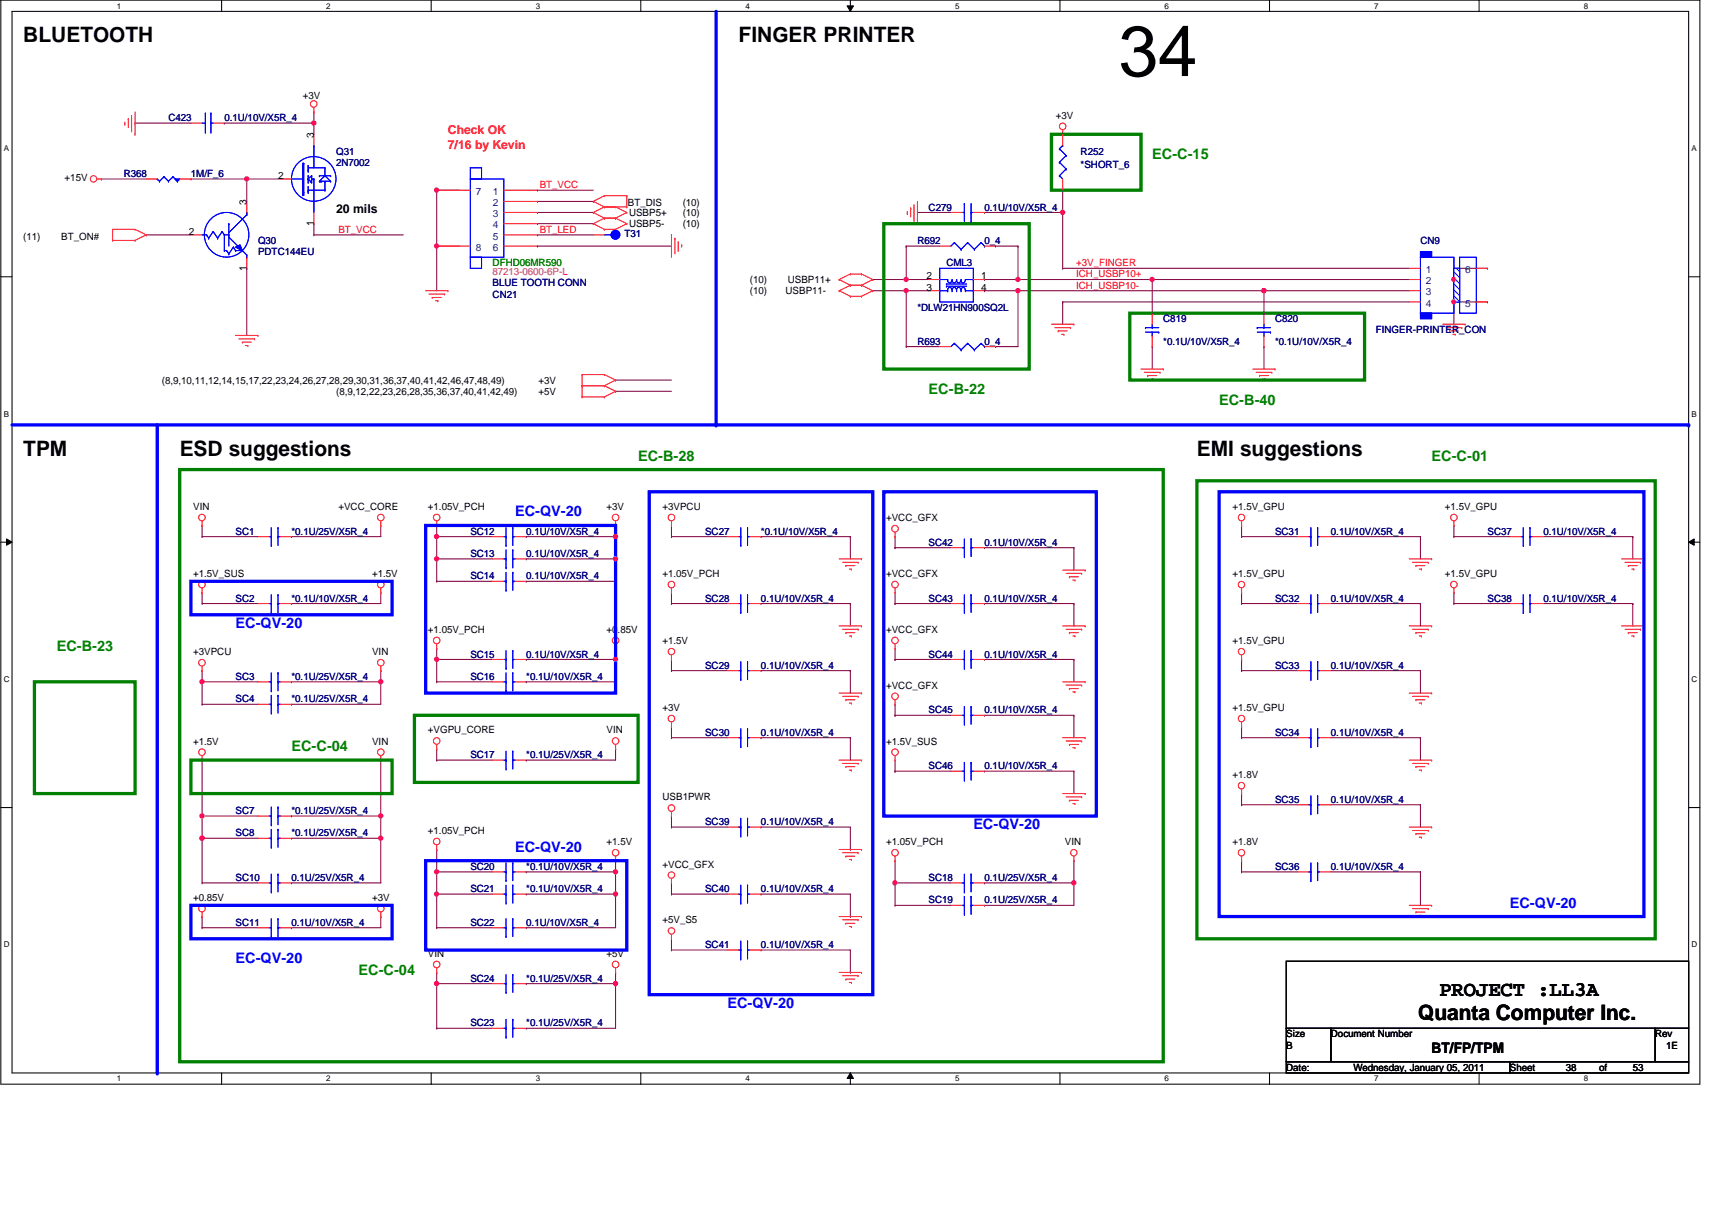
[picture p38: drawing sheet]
<svg xmlns="http://www.w3.org/2000/svg" width="420mm" height="297mm" viewBox="0 0 420 297" stroke-linecap="round" stroke-linejoin="round" font-family="sans-serif">
<defs><g id="words">
<text font-size="17.5" x="274.5" y="18.7">34</text>
<g font-size="5.2">
<text x="5.7" y="10.4">BLUETOOTH</text>
<text x="181.3" y="10.4">FINGER PRINTER</text>
<text x="5.7" y="111.8">TPM</text>
<text x="44.1" y="111.8">ESD suggestions</text>
<text x="293.7" y="111.8">EMI suggestions</text>
<text x="353.3" y="244.4">PROJECT :LL3A</text>
<text x="348.1" y="250.4">Quanta Computer Inc.</text>
</g>
<g font-size="3.6" fill="#008000">
<text x="282.8" y="39">EC-C-15</text>
<text x="227.9" y="96.6">EC-B-22</text>
<text x="299.2" y="99.4">EC-B-40</text>
<text x="156.6" y="113.1">EC-B-28</text>
<text x="351.4" y="113.1">EC-C-01</text>
<text x="13.9" y="159.7">EC-B-23</text>
<text x="71.5" y="184.4">EC-C-04</text>
<text x="88" y="239.3">EC-C-04</text>
</g>
<g font-size="3.6" fill="#00f">
<text x="126.4" y="126.8">EC-QV-20</text>
<text x="57.8" y="154.2">EC-QV-20</text>
<text x="238.9" y="203.6">EC-QV-20</text>
<text x="126.4" y="209.1">EC-QV-20</text>
<text x="370.5" y="222.8">EC-QV-20</text>
<text x="57.8" y="236.5">EC-QV-20</text>
<text x="178.5" y="247.5">EC-QV-20</text>
</g>
<text font-size="3.6" x="351.4" y="258.5">BT/FP/TPM</text>
<g font-size="3" fill="#f00">
<text x="109.9" y="33">Check OK</text>
<text x="109.9" y="36.5">7/16 by Kevin</text>
</g>
<text font-size="3" x="82.5" y="52.2">20 mils</text>
<g font-size="2.5" fill="#000080">
<text x="41.3" y="29.7">C423</text>
<text x="55.1" y="29.7">0.1U/10V/X5R_4</text>
<text x="82.5" y="38">Q31</text>
<text x="82.5" y="40.7">2N7002</text>
<text x="265.2" y="38">R252</text>
<text x="265.2" y="41.2">*SHORT_6</text>
<text x="30.4" y="43.4">R368</text>
<text x="46.9" y="43.4">1M/F_6</text>
<text x="227.9" y="51.7">C279</text>
<text x="241.6" y="51.7">0.1U/10V/X5R_4</text>
<text x="63.3" y="59.9">Q30</text>
<text x="153.3" y="58.3">T31</text>
<text x="225.2" y="59.9">R692</text>
<text x="241.6" y="59.9">0_4</text>
<text x="348.6" y="59.9">CN9</text>
<text x="63.3" y="62.7">PDTC144EU</text>
<text x="232.3" y="65.4">CML3</text>
<text x="120.9" y="70.3">BLUE TOOTH CONN</text>
<text x="120.9" y="73.1">CN21</text>
<text x="225.2" y="76.4">*DLW21HN900SQ2L</text>
<text x="285.5" y="79.1">C819</text>
<text x="312.9" y="79.1">C820</text>
<text x="337.6" y="81.8">FINGER-PRINTER_CON</text>
<text x="225.2" y="84.6">R693</text>
<text x="241.6" y="84.6">0_4</text>
<text x="285.5" y="84.6">*0.1U/10V/X5R_4</text>
<text x="312.9" y="84.6">*0.1U/10V/X5R_4</text>
<text x="57.8" y="131.2">SC1</text>
<text x="71.5" y="131.2">*0.1U/25V/X5R_4</text>
<text x="115.4" y="131.2">SC12</text>
<text x="129.1" y="131.2">0.1U/10V/X5R_4</text>
<text x="173" y="131.2">SC27</text>
<text x="186.8" y="131.2">*0.1U/10V/X5R_4</text>
<text x="312.9" y="131.2">SC31</text>
<text x="326.6" y="131.2">0.1U/10V/X5R_4</text>
<text x="365.1" y="131.2">SC37</text>
<text x="378.8" y="131.2">0.1U/10V/X5R_4</text>
<text x="115.4" y="136.7">SC13</text>
<text x="129.1" y="136.7">0.1U/10V/X5R_4</text>
<text x="227.9" y="134">SC42</text>
<text x="241.6" y="134">0.1U/10V/X5R_4</text>
<text x="115.4" y="142.2">SC14</text>
<text x="129.1" y="142.2">0.1U/10V/X5R_4</text>
<text x="57.8" y="147.7">SC2</text>
<text x="71.5" y="147.7">*0.1U/10V/X5R_4</text>
<text x="173" y="147.7">SC28</text>
<text x="186.8" y="147.7">0.1U/10V/X5R_4</text>
<text x="227.9" y="147.7">SC43</text>
<text x="241.6" y="147.7">0.1U/10V/X5R_4</text>
<text x="312.9" y="147.7">SC32</text>
<text x="326.6" y="147.7">0.1U/10V/X5R_4</text>
<text x="365.1" y="147.7">SC38</text>
<text x="378.8" y="147.7">0.1U/10V/X5R_4</text>
<text x="115.4" y="161.4">SC15</text>
<text x="129.1" y="161.4">0.1U/10V/X5R_4</text>
<text x="227.9" y="161.4">SC44</text>
<text x="241.6" y="161.4">0.1U/10V/X5R_4</text>
<text x="57.8" y="166.9">SC3</text>
<text x="71.5" y="166.9">*0.1U/25V/X5R_4</text>
<text x="115.4" y="166.9">SC16</text>
<text x="129.1" y="166.9">*0.1U/10V/X5R_4</text>
<text x="173" y="164.1">SC29</text>
<text x="186.8" y="164.1">0.1U/10V/X5R_4</text>
<text x="312.9" y="164.1">SC33</text>
<text x="326.6" y="164.1">0.1U/10V/X5R_4</text>
<text x="57.8" y="172.4">SC4</text>
<text x="71.5" y="172.4">*0.1U/25V/X5R_4</text>
<text x="227.9" y="175.1">SC45</text>
<text x="241.6" y="175.1">0.1U/10V/X5R_4</text>
<text x="173" y="180.6">SC30</text>
<text x="186.8" y="180.6">0.1U/10V/X5R_4</text>
<text x="312.9" y="180.6">SC34</text>
<text x="326.6" y="180.6">0.1U/10V/X5R_4</text>
<text x="115.4" y="186.1">SC17</text>
<text x="129.1" y="186.1">*0.1U/25V/X5R_4</text>
<text x="227.9" y="188.8">SC46</text>
<text x="241.6" y="188.8">0.1U/10V/X5R_4</text>
<text x="312.9" y="197.1">SC35</text>
<text x="326.6" y="197.1">0.1U/10V/X5R_4</text>
<text x="57.8" y="199.8">SC7</text>
<text x="71.5" y="199.8">*0.1U/25V/X5R_4</text>
<text x="173" y="202.6">SC39</text>
<text x="186.8" y="202.6">0.1U/10V/X5R_4</text>
<text x="57.8" y="205.3">SC8</text>
<text x="71.5" y="205.3">*0.1U/25V/X5R_4</text>
<text x="115.4" y="213.5">SC20</text>
<text x="129.1" y="213.5">*0.1U/10V/X5R_4</text>
<text x="312.9" y="213.5">SC36</text>
<text x="326.6" y="213.5">0.1U/10V/X5R_4</text>
<text x="57.8" y="216.3">SC10</text>
<text x="71.5" y="216.3">0.1U/25V/X5R_4</text>
<text x="115.4" y="219">SC21</text>
<text x="129.1" y="219">*0.1U/10V/X5R_4</text>
<text x="173" y="219">SC40</text>
<text x="186.8" y="219">0.1U/10V/X5R_4</text>
<text x="227.9" y="221.7">SC19</text>
<text x="227.9" y="216.3">SC18</text>
<text x="241.6" y="221.7">0.1U/25V/X5R_4</text>
<text x="241.6" y="216.3">0.1U/25V/X5R_4</text>
<text x="57.8" y="227.2">SC11</text>
<text x="71.5" y="227.2">0.1U/10V/X5R_4</text>
<text x="115.4" y="227.2">SC22</text>
<text x="129.1" y="227.2">0.1U/10V/X5R_4</text>
<text x="173" y="232.7">SC41</text>
<text x="186.8" y="232.7">0.1U/10V/X5R_4</text>
<text x="115.4" y="241">SC24</text>
<text x="129.1" y="241">*0.1U/25V/X5R_4</text>
<text x="115.4" y="251.9">SC23</text>
<text x="129.1" y="251.9">*0.1U/25V/X5R_4</text>
</g>
<g font-size="2.5">
<text x="74.3" y="24.3">+3V</text>
<text x="259.2" y="29.2">+3V</text>
<text x="77" y="33.8" transform="rotate(-90 77 33.8)">3</text>
<text x="15.9" y="44.5">+15V</text>
<text x="68.3" y="43.9">2</text>
<text x="60.5" y="50.2" transform="rotate(-90 60.5 50.2)">3</text>
<text x="154.1" y="50.6">BT_DIS</text>
<text x="154.4" y="53">USBP5+</text>
<text x="167.5" y="50.6">(10)</text>
<text x="167.5" y="53">(10)</text>
<text x="5.7" y="58.8">(11)</text>
<text x="15" y="58.8">BT_ON#</text>
<text x="46.3" y="57.6">2</text>
<text x="77" y="55.5" transform="rotate(-90 77 55.5)">1</text>
<text x="154.4" y="55.8">USBP5-</text>
<text x="167.5" y="55.8">(10)</text>
<text x="60.5" y="66.5" transform="rotate(-90 60.5 66.5)">1</text>
<text x="184" y="69.5">(10)</text>
<text x="193.3" y="69.5">USBP11+</text>
<text x="227.4" y="71.3">3</text>
<text x="227.4" y="68.6">2</text>
<text x="240.8" y="68.6">1</text>
<text x="240.8" y="71.3">4</text>
<text x="184" y="72.3">(10)</text>
<text x="192.8" y="72.3">USBP11-</text>
<text x="39.7" y="94.2">(8,9,10,11,12,14,15,17,22,23,24,26,27,28,29,30,31,36,37,40,41,42,46,47,48,49)</text>
<text x="132.2" y="94.2">+3V</text>
<text x="82.5" y="96.9">(8,9,12,22,23,26,28,35,36,37,40,41,42,49)</text>
<text x="132.2" y="96.9">+5V</text>
<text x="47.4" y="125.2">VIN</text>
<text x="83" y="125.2">+VCC_CORE</text>
<text x="105" y="125.2">+1.05V_PCH</text>
<text x="148.9" y="125.2">+3V</text>
<text x="162.6" y="125.2">+3VPCU</text>
<text x="302.5" y="125.2">+1.5V_GPU</text>
<text x="354.6" y="125.2">+1.5V_GPU</text>
<text x="217.5" y="127.9">+VCC_GFX</text>
<text x="47.4" y="141.6">+1.5V_SUS</text>
<text x="91.3" y="141.6">+1.5V</text>
<text x="162.6" y="141.6">+1.05V_PCH</text>
<text x="217.5" y="141.6">+VCC_GFX</text>
<text x="302.5" y="141.6">+1.5V_GPU</text>
<text x="354.6" y="141.6">+1.5V_GPU</text>
<text x="105" y="155.4">+1.05V_PCH</text>
<text x="148.9" y="155.4">+0.85V</text>
<text x="217.5" y="155.4">+VCC_GFX</text>
<text x="47.4" y="160.9">+3VPCU</text>
<text x="91.3" y="160.9">VIN</text>
<text x="162.6" y="158.1">+1.5V</text>
<text x="302.5" y="158.1">+1.5V_GPU</text>
<text x="217.5" y="169.1">+VCC_GFX</text>
<text x="162.6" y="174.6">+3V</text>
<text x="302.5" y="174.6">+1.5V_GPU</text>
<text x="47.4" y="182.8">+1.5V</text>
<text x="91.3" y="182.8">VIN</text>
<text x="105" y="180">+VGPU_CORE</text>
<text x="148.9" y="180">VIN</text>
<text x="217.5" y="182.8">+1.5V_SUS</text>
<text x="302.5" y="191">+1.8V</text>
<text x="162.6" y="196.5">USB1PWR</text>
<text x="105" y="204.7">+1.05V_PCH</text>
<text x="148.9" y="207.5">+1.5V</text>
<text x="217.5" y="207.5">+1.05V_PCH</text>
<text x="261.4" y="207.5">VIN</text>
<text x="302.5" y="207.5">+1.8V</text>
<text x="162.6" y="213">+VCC_GFX</text>
<text x="47.4" y="221.2">+0.85V</text>
<text x="91.3" y="221.2">+3V</text>
<text x="162.6" y="226.7">+5V_S5</text>
<text x="105" y="234.9">VIN</text>
<text x="148.9" y="234.9">+5V</text>
<text x="315.7" y="254.7">Size</text>
<text x="315.7" y="257.4">B</text>
<text x="326.6" y="254.7">Document Number</text>
<text x="406.2" y="254.7">Rev</text>
<text x="408.9" y="257.4">1E</text>
<text x="315.7" y="262.9">Date:</text>
<text x="332.1" y="262.9">Wednesday, January 05, 2011</text>
<text x="370.5" y="262.9">Sheet</text>
<text x="384.2" y="262.9">38</text>
<text x="392.5" y="262.9">of</text>
<text x="400.7" y="262.9">53</text>
</g>
<g font-size="2.5" fill="#004080">
<text x="116.8" y="47.8">7</text>
<text x="120.9" y="47.8">1</text>
<text x="120.9" y="50.6">2</text>
<text x="120.9" y="53.3">3</text>
<text x="120.9" y="56">4</text>
<text x="120.9" y="58.8">5</text>
<text x="116.8" y="61.6">8</text>
<text x="120.9" y="61.6">6</text>
<text x="350" y="67">1</text>
<text x="350" y="69.8">2</text>
<text x="359.6" y="67">6</text>
<text x="350" y="72.5">3</text>
<text x="350" y="75.3">4</text>
<text x="359.6" y="75.3">5</text>
</g>
<g font-size="2.5" fill="#f00">
<text x="132.4" y="46.1">BT_VCC</text>
<text x="83" y="57.1">BT_VCC</text>
<text x="132.4" y="57.1">BT_LED</text>
<text x="264.1" y="65.3">+3V_FINGER</text>
<text x="264.1" y="68.1">ICH_USBP10+</text>
<text x="264.1" y="70.8">ICH_USBP10-</text>
</g>
<text font-size="2.5" fill="#008000" x="120.9" y="65.4">DFHD06MR590</text>
<text font-size="2.5" fill="#f0f" x="120.9" y="67.6">87213-0600-6P-L</text>
<g font-size="2">
<text x="28.6" y="2.1">1</text>
<text x="80.1" y="2.1">2</text>
<text x="131.5" y="2.1">3</text>
<text x="183" y="2.1">4</text>
<text x="234.4" y="2.1">5</text>
<text x="285.8" y="2.1">6</text>
<text x="337.3" y="2.1">7</text>
<text x="388.7" y="2.1">8</text>
<text x=".9" y="37.1">A</text>
<text x="415.2" y="37.1">A</text>
<text x=".9" y="102.3">B</text>
<text x="415.2" y="102.3">B</text>
<text x=".9" y="167.4">C</text>
<text x="415.2" y="167.4">C</text>
<text x=".9" y="232.6">D</text>
<text x="415.2" y="232.6">D</text>
<text x="28.6" y="265.5">1</text>
<text x="80.1" y="265.5">2</text>
<text x="131.5" y="265.5">3</text>
<text x="183" y="265.5">4</text>
<text x="234.4" y="265.5">5</text>
<text x="285.8" y="265.5">6</text>
<text x="337.3" y="265.5">7</text>
<text x="388.7" y="265.5">8</text>
</g>
</g></defs>
<path d="M.2 0h417v266.1h-417zM3 2.8h411.4v260.6h-411.4z" fill="none" stroke="#000" stroke-width=".25"/>
<g fill="#fff">
<path d="M28.6 .3h1.1v2.2h-1.1z"/>
<path d="M28.6 263.7h1.1v2.2h-1.1z"/>
</g>
<path d="M54.4 0v2.8M54.4 263.4v2.7" fill="none" stroke="#000" stroke-width=".25"/>
<g fill="#fff">
<path d="M80.1 .3h1.1v2.2h-1.1z"/>
<path d="M80.1 263.7h1.1v2.2h-1.1z"/>
</g>
<path d="M105.8 0v2.8M105.8 263.4v2.7" fill="none" stroke="#000" stroke-width=".25"/>
<g fill="#fff">
<path d="M131.5 .3h1.1v2.2h-1.1z"/>
<path d="M131.5 263.7h1.1v2.2h-1.1z"/>
</g>
<path d="M157.3 0v2.8M157.3 263.4v2.7" fill="none" stroke="#000" stroke-width=".25"/>
<g fill="#fff">
<path d="M183 .3h1.1v2.2h-1.1z"/>
<path d="M183 263.7h1.1v2.2h-1.1z"/>
</g>
<path d="M207.9 1.4h1.6l-.8 1.4zM208.7 0v2.8M208.7 263.4l.8 1.4h-1.6zM208.7 263.4v2.7" fill="none" stroke="#000" stroke-width=".25"/>
<path d="M207.9 1.4h1.6l-.8 1.4zM208.7 263.4l.8 1.4h-1.6z" fill="#000"/>
<g fill="#fff">
<path d="M234.4 .3h1.1v2.2h-1.1z"/>
<path d="M234.4 263.7h1.1v2.2h-1.1z"/>
</g>
<path d="M260.1 0v2.8M260.1 263.4v2.7" fill="none" stroke="#000" stroke-width=".25"/>
<g fill="#fff">
<path d="M285.8 .3h1.1v2.2h-1.1z"/>
<path d="M285.8 263.7h1.1v2.2h-1.1z"/>
</g>
<path d="M311.6 0v2.8M311.6 263.4v2.7" fill="none" stroke="#000" stroke-width=".25"/>
<g fill="#fff">
<path d="M337.3 .3h1.1v2.2h-1.1z"/>
<path d="M337.3 263.7h1.1v2.2h-1.1z"/>
</g>
<path d="M363 0v2.8M363 263.4v2.7" fill="none" stroke="#000" stroke-width=".25"/>
<g fill="#fff">
<path d="M388.7 .3h1.1v2.2h-1.1z"/>
<path d="M388.7 263.7h1.1v2.2h-1.1z"/>
<path d="M.9 35.3h1.3v2.2h-1.3z"/>
<path d="M415.2 35.3h1.3v2.2h-1.3z"/>
<path d="M.9 100.5h1.3v2.2h-1.3z"/>
<path d="M415.2 100.5h1.3v2.2h-1.3z"/>
</g>
<path d="M.2 67.9h2.8M414.4 67.9h2.8" fill="none" stroke="#000" stroke-width=".25"/>
<g fill="#fff">
<path d="M.9 165.7h1.4v2.2h-1.4z"/>
<path d="M415.2 165.7h1.3v2.2h-1.3z"/>
</g>
<path d="M.2 133.1h2.8M1.6 132.3l1.4 .8-1.4 .8zM414.4 133.1l1.4-.8v1.6zM414.4 133.1h2.8" fill="none" stroke="#000" stroke-width=".25"/>
<path d="M1.6 132.3l1.4 .8-1.4 .8zM414.4 133.1l1.4-.8v1.6z" fill="#000"/>
<g fill="#fff">
<path d="M.9 230.8h1.4v2.2h-1.4z"/>
<path d="M415.2 230.8h1.3v2.2h-1.3z"/>
</g>
<path d="M.2 198.2h2.8M414.4 198.2h2.8" fill="none" stroke="#000" stroke-width=".25"/>
<g fill="none" stroke="#800040" stroke-width=".25">
<path d="M55.1 30.2h.1M55.1 30.2h21.9M77 30.2h.1M77 30.2v2.8M24.9 43.9h.1M24.9 43.9h11M35.9 57.7h.1M35.9 57.7h11M46.9 43.9h.1M46.9 43.9h13.7M60.6 43.9h.1M60.6 43.9v5.5"/>
<path d="M77 57.7h.1M77 57.7h22M60.6 65.9h.1M60.6 65.9v16.4M151.1 96.1h.1M151.1 93.3h.1M151.1 96.1h13.7M151.1 93.3h13.7"/>
</g>
<circle cx="77" cy="30.2" r=".54" fill="#f0f"/>
<circle cx="77" cy="30.2" r=".54" fill="none" stroke="#f0f" stroke-width=".25"/>
<path d="M33.1 30.2h.1M33.1 30.2h13.8M60.6 43.9h.1M60.6 43.9h8.2" fill="none" stroke="#800040" stroke-width=".25"/>
<circle cx="60.5" cy="43.9" r=".54" fill="#f0f"/>
<circle cx="60.5" cy="43.9" r=".54" fill="none" stroke="#f0f" stroke-width=".25"/>
<g fill="none" stroke="#800040" stroke-width=".25">
<path d="M77 27.5h.1M77 27.5v2.7M77 54.9h.1M77 54.9v2.8M260.8 52.2h.1M260.8 52.2v13.7M222.4 68.6h.1M222.4 71.4h.1M222.4 68.6h5.5M222.4 71.4h5.5M260.8 74.1h.1M260.8 74.1h85.1"/>
<path d="M282.8 68.6h.1M282.8 68.6h63.1"/>
</g>
<circle cx="260.8" cy="52.1" r=".54" fill="#f0f"/>
<circle cx="260.8" cy="52.1" r=".54" fill="none" stroke="#f0f" stroke-width=".25"/>
<path d="M225.2 52.2h.1M225.2 52.2h8.2M241.6 52.2h.1M241.6 52.2h19.2M260.8 74.1h.1M260.8 65.9h.1M260.8 74.1v5.5M260.8 65.9h85.1M310.2 71.4h.1M310.2 71.4h35.7" fill="none" stroke="#800040" stroke-width=".25"/>
<circle cx="310.2" cy="71.3" r=".54" fill="#f0f"/>
<circle cx="310.2" cy="71.3" r=".54" fill="none" stroke="#f0f" stroke-width=".25"/>
<path d="M107.2 46.7h.1M107.2 46.7h5.5M107.2 46.7v13.7M260.8 46.7h.1M260.8 46.7v5.5" fill="none" stroke="#800040" stroke-width=".25"/>
<circle cx="107.1" cy="46.7" r=".54" fill="#f0f"/>
<circle cx="107.1" cy="46.7" r=".54" fill="none" stroke="#f0f" stroke-width=".25"/>
<path d="M131.9 46.7h.1M131.9 49.4h.1M131.9 46.7h13.7M131.9 49.4h13.7M107.2 60.4h.1M107.2 60.4h5.5M107.2 60.4v11" fill="none" stroke="#800040" stroke-width=".25"/>
<circle cx="107.1" cy="60.4" r=".54" fill="#f0f"/>
<circle cx="107.1" cy="60.4" r=".54" fill="none" stroke="#f0f" stroke-width=".25"/>
<path d="M131.9 54.9h.1M131.9 57.7h.1M131.9 52.2h.1M131.9 54.9h13.7M131.9 57.7h13.7M131.9 52.2h13.7M131.9 60.4h.1M131.9 60.4h32.9M356.8 74.1h.1M356.8 65.9h8.3M356.8 74.1v5.5M365.1 65.9h.1" fill="none" stroke="#800040" stroke-width=".25"/>
<circle cx="356.8" cy="74.1" r=".54" fill="#f0f"/>
<circle cx="356.8" cy="74.1" r=".54" fill="none" stroke="#f0f" stroke-width=".25"/>
<path d="M222.4 60.4h.1M222.4 60.4h8.2M222.4 60.4v8.2M356.8 74.1h8.3M365.1 74.1h.1" fill="none" stroke="#800040" stroke-width=".25"/>
<circle cx="222.4" cy="68.6" r=".54" fill="#f0f"/>
<circle cx="222.4" cy="68.6" r=".54" fill="none" stroke="#f0f" stroke-width=".25"/>
<g fill="none" stroke="#800040" stroke-width=".25">
<path d="M222.4 71.4h.1M222.4 71.4v13.7M241.6 68.6h.1M241.6 71.4h.1M241.6 71.4h8.2M244.3 60.4h.1M244.3 60.4h5.5M249.8 60.4h.1M249.8 71.4h.1M249.8 60.4v8.2h-8.2M249.8 71.4v13.7h-5.5M222.4 85.1h.1"/>
<path d="M222.4 85.1h8.2M244.3 85.1h.1"/>
</g>
<circle cx="222.4" cy="71.3" r=".54" fill="#f0f"/>
<circle cx="222.4" cy="71.3" r=".54" fill="none" stroke="#f0f" stroke-width=".25"/>
<path d="M214.2 71.4h.1M214.2 68.6h.1M214.2 71.4h8.2M214.2 68.6h8.2M356.8 68.6h.1M356.8 68.6v5.5" fill="none" stroke="#800040" stroke-width=".25"/>
<circle cx="356.8" cy="68.6" r=".54" fill="#f0f"/>
<circle cx="356.8" cy="68.6" r=".54" fill="none" stroke="#f0f" stroke-width=".25"/>
<g fill="none" stroke="#800040" stroke-width=".25">
<path d="M49.6 129h.1M49.6 131.7h.1M49.6 129v2.7M49.6 131.7h13.7M71.5 131.7h.1M93.5 129h.1M93.5 129v2.7h-22M49.6 145.5h.1M49.6 148.2h.1M49.6 145.5v2.7M49.6 148.2h13.7M71.5 148.2h.1"/>
<path d="M93.5 145.5h.1M93.5 145.5v2.7h-22M49.6 164.6h.1M49.6 167.4h.1M49.6 164.6v2.8M49.6 167.4h13.7M71.5 167.4h.1M71.5 172.9h.1M71.5 167.4h22M93.5 164.6h.1M93.5 167.4h.1M93.5 164.6v8.3h-22"/>
</g>
<circle cx="93.4" cy="167.4" r=".54" fill="#f0f"/>
<circle cx="93.4" cy="167.4" r=".54" fill="none" stroke="#f0f" stroke-width=".25"/>
<path d="M49.6 172.9h.1M49.6 167.4h.1M49.6 172.9h13.7M49.6 167.4v5.5" fill="none" stroke="#800040" stroke-width=".25"/>
<circle cx="49.6" cy="167.4" r=".54" fill="#f0f"/>
<circle cx="49.6" cy="167.4" r=".54" fill="none" stroke="#f0f" stroke-width=".25"/>
<path d="M49.6 186.6h.1M49.6 186.6v19.2M93.5 186.6h.1M93.5 186.6v13.7M49.6 200.3h.1M49.6 200.3h13.7" fill="none" stroke="#800040" stroke-width=".25"/>
<circle cx="49.6" cy="205.8" r=".54" fill="#f0f"/>
<circle cx="49.6" cy="205.8" r=".54" fill="none" stroke="#f0f" stroke-width=".25"/>
<circle cx="49.6" cy="200.3" r=".54" fill="#f0f"/>
<circle cx="49.6" cy="200.3" r=".54" fill="none" stroke="#f0f" stroke-width=".25"/>
<path d="M49.6 216.7h.1M49.6 205.8h.1M49.6 216.7h13.7M49.6 205.8h13.7M71.5 216.7h.1M93.5 205.8h.1M93.5 205.8v10.9h-22" fill="none" stroke="#800040" stroke-width=".25"/>
<circle cx="93.4" cy="205.8" r=".54" fill="#f0f"/>
<circle cx="93.4" cy="205.8" r=".54" fill="none" stroke="#f0f" stroke-width=".25"/>
<path d="M71.5 205.8h.1M93.5 200.3h.1M93.5 200.3v5.5h-22" fill="none" stroke="#800040" stroke-width=".25"/>
<circle cx="93.4" cy="200.3" r=".54" fill="#f0f"/>
<circle cx="93.4" cy="200.3" r=".54" fill="none" stroke="#f0f" stroke-width=".25"/>
<path d="M49.6 205.8h.1M49.6 205.8v10.9M71.5 200.3h.1M71.5 200.3h22" fill="none" stroke="#800040" stroke-width=".25"/>
<circle cx="49.6" cy="205.8" r=".54" fill="#f0f"/>
<circle cx="49.6" cy="205.8" r=".54" fill="none" stroke="#f0f" stroke-width=".25"/>
<g fill="none" stroke="#800040" stroke-width=".25">
<path d="M107.2 129h.1M107.2 131.7h.1M107.2 129v2.7M107.2 131.7h13.7M129.1 131.7h.1M129.1 137.2h.1M129.1 131.7h22M151.1 129h.1M151.1 131.7h.1M151.1 129v8.2h-22M49.6 225h.1M49.6 227.8h.1"/>
<path d="M49.6 225v2.8M49.6 227.8h13.7M71.5 227.8h.1M93.5 225h.1M93.5 225v2.8h-22"/>
</g>
<circle cx="151" cy="137.2" r=".54" fill="#f0f"/>
<circle cx="151" cy="137.2" r=".54" fill="none" stroke="#f0f" stroke-width=".25"/>
<circle cx="151" cy="131.7" r=".54" fill="#f0f"/>
<circle cx="151" cy="131.7" r=".54" fill="none" stroke="#f0f" stroke-width=".25"/>
<path d="M107.2 137.2h.1M107.2 131.7h.1M107.2 137.2h13.7M107.2 131.7v5.5" fill="none" stroke="#800040" stroke-width=".25"/>
<circle cx="107.1" cy="137.2" r=".54" fill="#f0f"/>
<circle cx="107.1" cy="137.2" r=".54" fill="none" stroke="#f0f" stroke-width=".25"/>
<circle cx="107.1" cy="131.7" r=".54" fill="#f0f"/>
<circle cx="107.1" cy="131.7" r=".54" fill="none" stroke="#f0f" stroke-width=".25"/>
<g fill="none" stroke="#800040" stroke-width=".25">
<path d="M107.2 137.2h.1M107.2 137.2v5.5M151.1 137.2h.1M151.1 137.2v5.5h-22M107.2 142.7h.1M107.2 159.2h.1M107.2 142.7h13.7M107.2 159.2v2.7M129.1 142.7h.1M151.1 159.2h.1M151.1 159.2v8.2h-22M107.2 161.9h.1"/>
<path d="M107.2 161.9h13.7M129.1 161.9h.1M129.1 167.4h.1M129.1 161.9h22M151.1 161.9h.1"/>
</g>
<circle cx="151" cy="161.9" r=".54" fill="#f0f"/>
<circle cx="151" cy="161.9" r=".54" fill="none" stroke="#f0f" stroke-width=".25"/>
<path d="M107.2 167.4h.1M107.2 161.9h.1M107.2 167.4h13.7M107.2 161.9v5.5" fill="none" stroke="#800040" stroke-width=".25"/>
<circle cx="107.1" cy="161.9" r=".54" fill="#f0f"/>
<circle cx="107.1" cy="161.9" r=".54" fill="none" stroke="#f0f" stroke-width=".25"/>
<path d="M107.2 183.9h.1M107.2 186.6h.1M107.2 183.9v2.7M107.2 186.6h13.7M129.1 186.6h.1M151.1 183.9h.1M151.1 183.9v2.7h-22M107.2 214h.1M107.2 214h13.7M129.1 214h.1M129.1 214h22" fill="none" stroke="#800040" stroke-width=".25"/>
<circle cx="151" cy="214" r=".54" fill="#f0f"/>
<circle cx="151" cy="214" r=".54" fill="none" stroke="#f0f" stroke-width=".25"/>
<path d="M107.2 219.5h.1M107.2 219.5h13.7M129.1 219.5h.1M129.1 219.5h22M151.1 219.5h.1M151.1 219.5v8.3h-22M107.2 227.8h.1M107.2 227.8h13.7M129.1 227.8h.1" fill="none" stroke="#800040" stroke-width=".25"/>
<circle cx="151" cy="219.5" r=".54" fill="#f0f"/>
<circle cx="151" cy="219.5" r=".54" fill="none" stroke="#f0f" stroke-width=".25"/>
<path d="M107.2 219.5h.1M107.2 219.5v8.3M151.1 214h.1M151.1 211.3h.1M151.1 211.3v8.2" fill="none" stroke="#800040" stroke-width=".25"/>
<circle cx="107.1" cy="219.5" r=".54" fill="#f0f"/>
<circle cx="107.1" cy="219.5" r=".54" fill="none" stroke="#f0f" stroke-width=".25"/>
<path d="M107.2 214h.1M107.2 214v5.5" fill="none" stroke="#800040" stroke-width=".25"/>
<circle cx="107.1" cy="214" r=".54" fill="#f0f"/>
<circle cx="107.1" cy="214" r=".54" fill="none" stroke="#f0f" stroke-width=".25"/>
<path d="M107.2 208.5h.1M107.2 208.5v5.5M107.2 252.4h.1M107.2 252.4h13.7M129.1 252.4h.1M151.1 241.5h.1M151.1 241.5v10.9h-22" fill="none" stroke="#800040" stroke-width=".25"/>
<circle cx="151" cy="241.4" r=".54" fill="#f0f"/>
<circle cx="151" cy="241.4" r=".54" fill="none" stroke="#f0f" stroke-width=".25"/>
<path d="M107.2 241.5h.1M107.2 241.5v10.9" fill="none" stroke="#800040" stroke-width=".25"/>
<circle cx="107.1" cy="241.4" r=".54" fill="#f0f"/>
<circle cx="107.1" cy="241.4" r=".54" fill="none" stroke="#f0f" stroke-width=".25"/>
<g fill="none" stroke="#800040" stroke-width=".25">
<path d="M282.8 68.6h.1M282.8 68.6v8.3M282.8 85.1h.1M282.8 85.1v5.5M164.8 129h.1M164.8 131.7h.1M164.8 129v2.7M164.8 131.7h13.7M186.8 131.7h.1M186.8 131.7h21.9M208.7 131.7h.1M208.7 131.7v5.5"/>
<path d="M164.8 145.5h.1M164.8 148.2h.1M164.8 145.5v2.7M164.8 148.2h13.7M186.8 148.2h.1M186.8 148.2h21.9M208.7 148.2h.1M208.7 148.2v5.5M164.8 161.9h.1M164.8 164.6h.1M164.8 178.4h.1M164.8 161.9v2.7"/>
<path d="M164.8 178.4v2.7M164.8 164.6h13.7M186.8 164.6h.1M186.8 164.6h21.9M208.7 164.6h.1M208.7 164.6v5.5M164.8 181.1h.1M164.8 181.1h13.7M186.8 181.1h.1M186.8 181.1h21.9M208.7 181.1h.1M208.7 181.1v5.5"/>
<path d="M107.2 238.7h.1M107.2 238.7v2.8M151.1 238.7h.1M151.1 238.7v2.8h-22M107.2 241.5h.1M107.2 241.5h13.7M129.1 241.5h.1"/>
</g>
<circle cx="282.7" cy="68.6" r=".54" fill="#f0f"/>
<circle cx="282.7" cy="68.6" r=".54" fill="none" stroke="#f0f" stroke-width=".25"/>
<path d="M249.8 68.6h.1M249.8 68.6h33" fill="none" stroke="#800040" stroke-width=".25"/>
<circle cx="249.8" cy="68.6" r=".54" fill="#f0f"/>
<circle cx="249.8" cy="68.6" r=".54" fill="none" stroke="#f0f" stroke-width=".25"/>
<path d="M310.2 71.4h.1M310.2 71.4v5.5M310.2 85.1h.1M310.2 85.1v5.5" fill="none" stroke="#800040" stroke-width=".25"/>
<circle cx="310.2" cy="71.3" r=".54" fill="#f0f"/>
<circle cx="310.2" cy="71.3" r=".54" fill="none" stroke="#f0f" stroke-width=".25"/>
<path d="M249.8 71.4h.1M249.8 71.4h60.4" fill="none" stroke="#800040" stroke-width=".25"/>
<circle cx="249.8" cy="71.3" r=".54" fill="#f0f"/>
<circle cx="249.8" cy="71.3" r=".54" fill="none" stroke="#f0f" stroke-width=".25"/>
<g fill="none" stroke="#800040" stroke-width=".25">
<path d="M356.8 65.9h.1M356.8 65.9v2.7M219.7 134.5h.1M219.7 131.7v2.8M219.7 134.5h13.7M241.6 134.5h.1M241.6 134.5h22M263.6 134.5h.1M263.6 134.5v5.5M304.7 129h.1M304.7 131.7h.1M304.7 129v2.7"/>
<path d="M304.7 131.7h13.7M326.6 131.7h22M348.6 131.7h.1M348.6 131.7v5.5M356.8 129h.1M356.8 131.7h.1M356.8 129v2.7M356.8 131.7h13.7M378.8 131.7h21.9M400.7 131.7h.1M400.7 131.7v5.5M219.7 148.2h.1"/>
<path d="M219.7 148.2h13.7M219.7 145.5v2.7M219.7 159.2v2.7M241.6 148.2h.1M241.6 148.2h22M263.6 148.2h.1M263.6 148.2v5.5M304.7 145.5h.1M304.7 148.2h.1M304.7 145.5v2.7M304.7 148.2h13.7M326.6 148.2h22"/>
<path d="M348.6 148.2h.1M348.6 148.2v5.5M356.8 145.5h.1M356.8 148.2h.1M356.8 145.5v2.7M356.8 148.2h13.7M378.8 148.2h21.9M400.7 148.2h.1M400.7 148.2v5.5M219.7 161.9h.1M219.7 175.6h.1M219.7 172.9v2.7"/>
<path d="M219.7 161.9h13.7M219.7 175.6h13.7M241.6 161.9h.1M241.6 175.6h.1M241.6 161.9h22M241.6 175.6h22M263.6 161.9h.1M263.6 175.6h.1M263.6 161.9v5.5M263.6 175.6v5.5M304.7 161.9h.1M304.7 164.6h.1"/>
<path d="M304.7 178.4h.1M304.7 161.9v2.7M304.7 178.4v2.7M304.7 164.6h13.7M326.6 164.6h22M348.6 164.6h.1M348.6 164.6v5.5M219.7 189.3h.1M219.7 186.6v2.7M219.7 189.3h13.7M241.6 189.3h.1M241.6 189.3h22"/>
<path d="M263.6 189.3h.1M263.6 189.3v5.5M304.7 181.1h.1M304.7 194.8h.1M304.7 197.6h.1M304.7 194.8v2.8M304.7 181.1h13.7M304.7 197.6h13.7M326.6 181.1h22M326.6 197.6h22M348.6 181.1h.1M348.6 197.6h.1"/>
<path d="M348.6 181.1v5.5M348.6 197.6v5.4M164.8 200.3h.1M164.8 203h.1M164.8 216.7h.1M164.8 219.5h.1M164.8 200.3v2.7M164.8 216.7v2.8M164.8 203h13.7M164.8 219.5h13.7M186.8 203h.1M186.8 219.5h.1"/>
<path d="M186.8 203h21.9v5.5M186.8 219.5h21.9v5.5M208.7 208.5h.1M219.7 216.7h.1M219.7 211.3h.1M219.7 211.3v5.4M219.7 216.7h13.7M304.7 211.3h.1M304.7 214h.1M304.7 211.3v2.7M304.7 214h13.7M326.6 214h22"/>
<path d="M348.6 214h.1M348.6 214v8.2M164.8 230.5h.1M164.8 233.2h.1M164.8 230.5v2.7M164.8 233.2h13.7M186.8 233.2h.1M186.8 233.2h21.9v5.5M208.7 225h.1M208.7 238.7h.1"/>
</g>
<circle cx="219.6" cy="216.7" r=".54" fill="#f0f"/>
<circle cx="219.6" cy="216.7" r=".54" fill="none" stroke="#f0f" stroke-width=".25"/>
<path d="M241.6 216.7h.1M241.6 216.7h22" fill="none" stroke="#800040" stroke-width=".25"/>
<circle cx="263.5" cy="216.7" r=".54" fill="#f0f"/>
<circle cx="263.5" cy="216.7" r=".54" fill="none" stroke="#f0f" stroke-width=".25"/>
<path d="M219.7 216.7h.1M219.7 216.7v5.5M263.6 216.7h.1M263.6 211.3h.1M263.6 211.3v10.9h-22M219.7 222.2h.1M219.7 222.2h13.7M241.6 222.2h.1" fill="none" stroke="#800040" stroke-width=".25"/>
<g fill="none" stroke="#f00" stroke-width=".25">
<path d="M30.6 30.5h.1M30.6 30v.5M31.5 29.1h.1M31.5 29.1v2.2M32.3 32.1h.1M32.3 28.3v3.8M33.1 33h.1M33.1 27.5v5.5M77 27.5h.1M77 26.4v1.1M260.8 33h.1M260.8 31.9v1.1"/>
<path d="M23.8 43.9h1.1M24.9 43.9h.1M27.6 59h.1M27.6 56.3h.1M27.6 59h5.5M27.6 56.3v2.7M27.6 56.3h5.5M33.1 59h.1M33.1 56.3h.1M33.1 56.3l2.8 1.4M35.9 57.7h.1M35.9 57.7l-2.8 1.3"/>
<path d="M145.6 49.4h.1M145.6 54.9h.1M145.6 52.2h.1M145.6 49.4l2.7 1.4M145.6 54.9l2.7 1.4M145.6 52.2l2.7 1.4M148.3 50.8h.1M148.3 48h.1M148.3 53.6h.1M148.3 56.3h.1M148.3 56.3h2.8M148.3 50.8h5.5"/>
<path d="M148.3 48h5.5M148.3 48l-2.7 1.4M148.3 53.6l-2.7 1.3M148.3 53.6h2.8M148.3 50.8l-2.7 1.4M151.1 53.6h.1M151.1 56.3h.1M151.1 50.8h.1M151.1 53.6l2.7 1.3M151.1 50.8l2.7 1.4M153.8 50.8h.1M153.8 48h.1"/>
<path d="M153.8 54.9h.1M153.8 52.2h.1M153.8 48v2.8M153.8 54.9l-2.7 1.4M153.8 52.2l-2.7 1.4M164.8 57.7h.1M164.8 57.7v5.5M165.6 58.5h.1M165.6 58.5v3.8M166.4 59.3v2.2M222.7 52.5h.1M222.7 51.9v.6"/>
<path d="M223.5 51.1h.1M223.5 51.1v2.2M224.3 54.1h.1M224.3 50.2v3.9M225.2 54.9h.1M225.2 49.4v5.5M104.5 71.4h5.4M105.3 72.2h3.8M106.1 73h.1M106.1 73h2.2M106.9 73.8h.6M107.5 73.8h.1"/>
<path d="M109.1 72.2h.1M109.9 71.4h.1M166.4 61.5h.1M167.3 60.1h.1M167.3 60.1v.6M205.9 71.4h.1M205.9 68.6h.1M205.9 71.4l2.8 1.3M205.9 68.6l2.8 1.4M208.7 72.7h.1M208.7 70h.1M208.7 67.3h.1"/>
<path d="M208.7 72.7h2.7M208.7 70h2.7M208.7 70l-2.8 1.4M208.7 67.3h2.7M208.7 67.3l-2.8 1.3M211.4 72.7h.1M211.4 70h.1M211.4 67.3h.1M211.4 70l2.8 1.4M211.4 67.3l2.8 1.3M214.2 71.4h.1M214.2 68.6h.1"/>
<path d="M214.2 71.4l-2.8 1.3M214.2 68.6l-2.8 1.4M258.1 79.6h5.5M263.6 79.6h.1M354.1 79.6h5.5M359.6 79.6h.1M57.8 82.3h5.5M58.6 83.2h3.9M59.5 84h.1M59.5 84h2.2M60.3 84.8h.5M60.8 84.8h.1"/>
<path d="M62.5 83.2h.1M63.3 82.3h.1M142.9 97.5h.1M142.9 94.7h.1M142.9 91.9h.1M142.9 94.7h5.4M142.9 97.5h5.4M142.9 91.9v5.6M142.9 91.9h5.4M148.3 94.7h.1M148.3 97.5h.1M148.3 91.9h.1"/>
<path d="M148.3 94.7l2.8 1.4M148.3 91.9l2.8 1.4M151.1 96.1h.1M151.1 93.3h.1M151.1 96.1l-2.8 1.4M151.1 93.3l-2.8 1.4M258.9 80.4h3.9M259.7 81.2h.1M259.7 81.2h2.2M260.6 82.1h.5M261.1 82.1h.1M262.8 80.4h.1"/>
<path d="M280 90.6h5.5M280.8 91.4h3.9M281.7 92.2h.1M281.7 92.2h2.2M282.5 93h.5M283 93h.1M284.7 91.4h.1M285.5 90.6h.1M307.5 90.6h5.4M308.3 91.4h3.8M309.1 92.2h.1M309.1 92.2h2.2"/>
<path d="M309.9 93h.6M310.5 93h.1M312.1 91.4h.1M312.9 90.6h.1M354.9 80.4h3.9M355.7 81.2h.1M355.7 81.2h2.2M356.6 82.1h.5M357.1 82.1h.1M358.8 80.4h.1M49.6 129h.1M49.6 127.9v1.1"/>
<path d="M93.5 129h.1M93.5 127.9v1.1M107.2 129h.1M107.2 127.9v1.1M151.1 129h.1M151.1 127.9v1.1M164.8 129h.1M164.8 127.9v1.1M205.9 137.2h5.5M206.8 138h3.8M207.6 138.9h.1M207.6 138.9h2.2"/>
<path d="M208.4 139.7h.5M208.9 139.7h.1M210.6 138h.1M211.4 137.2h.1M219.7 131.7h.1M219.7 130.6v1.1M260.8 140h5.5M266.3 140h.1M304.7 129h.1M304.7 127.9v1.1M345.9 137.2h5.5M346.7 138h3.8"/>
<path d="M347.5 138.9h.1M347.5 138.9h2.2M348.3 139.7h.6M348.9 139.7h.1M350.5 138h.1M351.4 137.2h.1M356.8 129h.1M356.8 127.9v1.1M398 137.2h5.5M398.8 138h3.8M399.6 138.9h.1M399.6 138.9h2.2"/>
<path d="M400.5 139.7h.5M401 139.7h.1M402.6 138h.1M403.5 137.2h.1M49.6 145.5h.1M49.6 144.4v1.1M93.5 145.5h.1M93.5 144.4v1.1M107.2 159.2h.1M107.2 158.1v1.1M151.1 159.2h.1M151.1 158.1v1.1"/>
<path d="M164.8 145.5h.1M164.8 144.4v1.1M205.9 153.7h5.5M206.8 154.5h3.8M207.6 155.3h.1M207.6 155.3h2.2M208.4 156.1h.5M208.9 156.1h.1M210.6 154.5h.1M211.4 153.7h.1M219.7 145.5h.1M219.7 159.2h.1"/>
<path d="M219.7 144.4v1.1M219.7 158.1v1.1M260.8 153.7h5.5M261.7 154.5h3.8M261.7 140.8h3.8M262.5 141.6h.1M262.5 155.3h.1M262.5 155.3h2.2M262.5 141.6h2.2M263.3 156.1h.5M263.3 142.4h.5M263.8 142.4h.1"/>
<path d="M263.8 156.1h.1M265.5 140.8h.1M265.5 154.5h.1M266.3 153.7h.1M304.7 145.5h.1M304.7 144.4v1.1M345.9 153.7h5.5M346.7 154.5h3.8M347.5 155.3h.1M347.5 155.3h2.2M348.3 156.1h.6M348.9 156.1h.1"/>
<path d="M350.5 154.5h.1M351.4 153.7h.1M356.8 145.5h.1M356.8 144.4v1.1M398 153.7h5.5M398.8 154.5h3.8M399.6 155.3h.1M399.6 155.3h2.2M400.5 156.1h.5M401 156.1h.1M402.6 154.5h.1M403.5 153.7h.1"/>
<path d="M49.6 164.6h.1M49.6 163.5v1.1M93.5 164.6h.1M93.5 163.5v1.1M164.8 161.9h.1M164.8 178.4h.1M164.8 160.8v1.1M164.8 177.2v1.2M205.9 170.1h5.5M206.8 170.9h3.8M207.6 171.8h.1M207.6 171.8h2.2"/>
<path d="M208.4 172.6h.5M208.9 172.6h.1M210.6 170.9h.1M211.4 170.1h.1M219.7 172.9h.1M219.7 171.8v1.1M260.8 167.4h5.5M261.7 168.2h3.8M262.5 169h.1M262.5 169h2.2M263.3 169.8h.5M263.8 169.8h.1"/>
<path d="M265.5 168.2h.1M266.3 167.4h.1M304.7 161.9h.1M304.7 178.4h.1M304.7 160.8v1.1M304.7 177.2v1.2M345.9 170.1h5.5M346.7 170.9h3.8M347.5 171.8h.1M347.5 171.8h2.2M348.3 172.6h.6M348.9 172.6h.1"/>
<path d="M350.5 170.9h.1M351.4 170.1h.1M49.6 186.6h.1M49.6 185.5v1.1M93.5 186.6h.1M93.5 185.5v1.1M107.2 183.9h.1M107.2 182.8v1.1M151.1 183.9h.1M151.1 182.8v1.1M164.8 199.2v1.1M205.9 186.6h5.5"/>
<path d="M206.8 187.4h3.8M207.6 188.2h.1M207.6 188.2h2.2M208.4 189.1h.5M208.9 189.1h.1M210.6 187.4h.1M211.4 186.6h.1M219.7 186.6h.1M219.7 185.5v1.1M260.8 181.1h5.5M260.8 194.8h5.5M261.7 181.9h3.8"/>
<path d="M261.7 195.6h3.8M262.5 182.8h.1M262.5 196.5h.1M262.5 182.8h2.2M262.5 196.5h2.2M263.3 183.6h.5M263.3 197.3h.5M263.8 183.6h.1M263.8 197.3h.1M265.5 181.9h.1M265.5 195.6h.1M266.3 181.1h.1"/>
<path d="M266.3 194.8h.1M304.7 194.8h.1M304.7 193.7v1.1M345.9 186.6h5.5M346.7 187.4h3.8M347.5 188.2h.1M347.5 188.2h2.2M348.3 189.1h.6M348.9 189.1h.1M350.5 187.4h.1M351.4 186.6h.1M107.2 208.5h.1"/>
<path d="M107.2 207.4v1.1M151.1 211.3h.1M151.1 210.2v1.1M164.8 200.3h.1M164.8 216.7h.1M164.8 215.6v1.1M205.9 208.5h5.5M206.8 209.3h3.8M207.6 210.2h.1M207.6 210.2h2.2M208.4 211h.5M208.9 211h.1"/>
<path d="M210.6 209.3h.1M211.4 208.5h.1M219.7 211.3h.1M219.7 210.2v1.1M263.6 211.3h.1M263.6 210.2v1.1M304.7 211.3h.1M304.7 210.2v1.1M345.9 203h5.5M346.7 203.9h3.8M347.5 204.7h.1M347.5 204.7h2.2"/>
<path d="M348.3 205.5h.6M348.9 205.5h.1M350.5 203.9h.1M351.4 203h.1M49.6 225h.1M49.6 223.9v1.1M93.5 225h.1M93.5 223.9v1.1M107.2 238.7h.1M107.2 237.6v1.1M151.1 238.7h.1M151.1 237.6v1.1"/>
<path d="M164.8 230.5h.1M164.8 229.4v1.1M205.9 225h5.5M205.9 238.7h5.5M206.8 225.8h3.8M206.8 239.5h3.8M207.6 226.7h.1M207.6 226.7h2.2M208.4 227.5h.5M208.9 227.5h.1M210.6 225.8h.1M210.6 239.5h.1"/>
<path d="M211.4 225h.1M211.4 238.7h.1M345.9 222.2h5.5M346.7 223.1h3.8M347.5 223.9h.1M347.5 223.9h2.2M348.3 224.7h.6M348.9 224.7h.1M350.5 223.1h.1M351.4 222.2h.1M207.6 240.4h.1M207.6 240.4h2.2"/>
<path d="M208.4 241.2h.5M208.9 241.2h.1"/>
<circle cx="77" cy="25.5" r=".81"/>
<circle cx="260.8" cy="31" r=".81"/>
<circle cx="23" cy="43.9" r=".78"/>
<circle cx="49.6" cy="127" r=".81"/>
<circle cx="93.5" cy="127" r=".81"/>
<circle cx="107.2" cy="127" r=".81"/>
<circle cx="151.1" cy="127" r=".81"/>
<circle cx="164.8" cy="127" r=".81"/>
<circle cx="219.7" cy="129.8" r=".81"/>
<circle cx="304.7" cy="127" r=".79"/>
<circle cx="356.8" cy="127" r=".81"/>
<circle cx="49.6" cy="143.5" r=".81"/>
<circle cx="93.5" cy="143.5" r=".81"/>
<circle cx="107.2" cy="157.2" r=".81"/>
<circle cx="151.1" cy="157.2" r=".81"/>
<circle cx="164.8" cy="143.5" r=".81"/>
<circle cx="164.8" cy="160" r=".8"/>
<circle cx="219.7" cy="157.2" r=".81"/>
<circle cx="219.7" cy="143.5" r=".81"/>
<circle cx="304.7" cy="143.5" r=".79"/>
<circle cx="304.7" cy="159.9" r=".78"/>
<circle cx="356.8" cy="143.5" r=".81"/>
<circle cx="49.6" cy="162.7" r=".81"/>
<circle cx="93.5" cy="162.7" r=".81"/>
<circle cx="164.8" cy="176.4" r=".81"/>
<circle cx="219.7" cy="170.9" r=".81"/>
<circle cx="304.7" cy="176.4" r=".79"/>
<circle cx="49.6" cy="184.7" r=".81"/>
<circle cx="93.5" cy="184.7" r=".81"/>
<circle cx="107.2" cy="181.9" r=".81"/>
<circle cx="151.1" cy="181.9" r=".81"/>
<circle cx="164.8" cy="198.4" r=".81"/>
<circle cx="219.7" cy="184.7" r=".81"/>
<circle cx="304.7" cy="192.9" r=".79"/>
<circle cx="107.2" cy="206.6" r=".81"/>
<circle cx="151.1" cy="209.3" r=".81"/>
<circle cx="164.8" cy="214.8" r=".8"/>
<circle cx="219.7" cy="209.3" r=".81"/>
<circle cx="263.5" cy="209.3" r=".79"/>
<circle cx="304.7" cy="209.3" r=".79"/>
<circle cx="49.6" cy="223.1" r=".81"/>
<circle cx="93.5" cy="223.1" r=".81"/>
<circle cx="107.2" cy="236.8" r=".81"/>
<circle cx="151.1" cy="236.8" r=".81"/>
<circle cx="164.8" cy="228.5" r=".8"/>
</g>
<path d="M315.7 236h98.7v16.4h-98.7zM315.7 252.4h10.9v8.2h-10.9zM326.6 252.4h79.6v8.2h-79.6zM406.2 252.4h8.2v8.2h-8.2zM315.7 260.6h54.8v2.8h-54.8zM370.5 260.6h43.9v2.8h-43.9z" fill="none" stroke="#000" stroke-width=".25"/>
<path d="M3 104.3h411.4" fill="none" stroke="#00f" stroke-width=".8"/>
<circle cx="414.4" cy="104.3" r=".4" fill="#00f"/>
<path d="M175.8 2.8v101.5" fill="none" stroke="#00f" stroke-width=".8"/>
<circle cx="175.8" cy="104.3" r=".4" fill="#00f"/>
<path d="M216.9 54.9h35.7v35.7h-35.7zM8.5 167.4h24.6v27.4h-24.6z" fill="none" stroke="#008000" stroke-width=".8"/>
<path d="M38.6 104.3v159.1" fill="none" stroke="#00f" stroke-width=".8"/>
<circle cx="38.6" cy="263.4" r=".4" fill="#00f"/>
<path d="M258.1 33h21.9v13.7h-21.9zM277.3 76.9h57.6v16.4h-57.6zM44.1 115.3h241.4v145.3h-241.4zM293.7 118h112.5v112.5h-112.5zM101.7 175.6h54.9v16.5h-54.9zM46.9 186.6h49.3v8.2h-49.3z" fill="none" stroke="#008000" stroke-width=".8"/>
<path d="M104.5 129h46.6v41.1h-46.6zM159.3 120.7h54.9v123.5h-54.9zM216.9 120.7h52.2v79.6h-52.2zM299.2 120.7h104.3v104.3h-104.3zM46.9 142.7h49.3v8.2h-49.3zM104.5 211.3h49.3v21.9h-49.3zM46.9 222.2h49.3v8.3h-49.3z" fill="none" stroke="#00f" stroke-width=".8"/>
<g fill="none" stroke="#00f" stroke-width=".25">
<path d="M49.6 30.2h.8M50.4 27.8h.1M50.4 30.2h.1M50.4 27.8v4.9M51.8 30.2h.1M51.8 27.8h.1M51.8 30.2h.5M51.8 27.8v4.9M282.8 79.6v.8M234.2 84.3h.1M234.2 84.3l-.8 .8M234.2 84.3l1.7 1.6"/>
<path d="M235.9 85.9h.1M237.5 84.3h.1M237.5 84.3l-1.6 1.6M237.5 84.3l1.6 1.6M239.1 85.9h.1M240.8 84.3h.1M240.8 84.3l-1.7 1.6M240.8 84.3l.8 .8M241.6 85.1h.1M281.1 80.4h.1M281.1 80.4h3.3M281.1 81.5h3.3"/>
<path d="M282.8 80.4h.1M282.8 82.3h.1M282.8 81.5v.8M284.4 81.5h.1M181.3 148.2h.5M181.8 150.4h.1M181.8 148.2h.1M181.8 146v4.4M183.5 148.2h.1M183.5 146h.1M183.5 148.2h.5M183.5 146v4.4"/>
<path d="M236.1 148.2h.6M236.7 150.4h.1M236.7 148.2h.1M236.7 146v4.4M238.3 148.2h.1M238.3 146h.1M238.3 148.2h.6M238.3 146v4.4M236.1 189.3h.6M236.7 191.5h.1M236.7 189.3h.1M236.7 187.2v4.3"/>
<path d="M238.3 189.3h.1M238.3 187.2h.1M238.3 187.2v4.3M238.3 189.3h.6M123.6 214h.6M124.2 216.2h.1M124.2 214h.1M124.2 211.8v4.4M125.8 214h.1M125.8 211.8h.1M125.8 214h.6M125.8 211.8v4.4"/>
<path d="M123.6 252.4h.6M124.2 254.6h.1M124.2 252.4h.1M124.2 250.2v4.4M125.8 252.4h.1M125.8 250.2h.1M125.8 250.2v4.4M125.8 252.4h.6"/>
</g>
<g fill="none" stroke="#f00" stroke-width=".25">
<path d="M46.9 30.2h2.7M52.3 30.2h2.8M282.8 76.9v2.7M230.6 85.1h2.8M241.6 85.1h2.7M282.8 82.3v2.8M178.5 148.2h2.8M184 148.2h2.8M233.4 148.2h2.7M238.9 148.2h2.7M233.4 189.3h2.7M238.9 189.3h2.7"/>
<path d="M120.9 214h2.7M126.4 214h2.7M120.9 252.4h2.7M126.4 252.4h2.7"/>
</g>
<path d="M57.8 60.7l1.1-.6 .6 1.4z" fill="#00f"/>
<g fill="none" stroke="#00f" stroke-width=".25">
<path d="M49.6 57.7h1.1M50.7 57.7h.1M50.7 57.7l.5 .8M51.2 58.5h.1M52.3 56.9h.1M52.3 56.9l-1.1 1.6M52.3 56.9l1.1 1.6M53.4 58.5h.1M54.5 56.9h.1M54.5 56.9l-1.1 1.6M54.5 56.9l.6 .8M55.1 57.7h.1"/>
<path d="M55.1 57.7h1.1M55.1 57.7v3.8M56.2 57.7h.1M56.2 54.9h.1M56.2 54.9v5.5M56.2 58.2l2.2 2.2M60.6 52.7h.1M60.6 52.2h.1M60.6 52.2v.5M60.6 52.7l-4.4 4.4M55.1 61.5h.1M55.1 61.5h.5"/>
<path d="M55.6 61.5h.1M55.6 61.5l.6 .8M56.2 62.3h.1M57.3 60.7h.1M57.3 60.7l-1.1 1.6M57.3 60.7l.5 .8M57.8 60.7l1.1-.6 .6 1.4zM57.8 61.5h.1M57.8 61.5h1.7M58.4 60.4h.1M59.5 61.5h.1M59.5 61.5l1.1 1.1"/>
<path d="M60.6 63.2h.1M60.6 62.6h.1M60.6 62.6v.6"/>
<circle cx="55.6" cy="57.6" r="5.5"/>
</g>
<path d="M57.8 60.7l1.1-.6 .6 1.4z" fill="#00f"/>
<g fill="none" stroke="#00f" stroke-width=".25">
<path d="M49.6 57.7h1.1M50.7 57.7h.1M50.7 57.7l.5 .8M51.2 58.5h.1M52.3 56.9h.1M52.3 56.9l-1.1 1.6M52.3 56.9l1.1 1.6M53.4 58.5h.1M54.5 56.9h.1M54.5 56.9l-1.1 1.6M54.5 56.9l.6 .8M55.1 57.7h.1"/>
<path d="M55.1 57.7h1.1M55.1 57.7v3.8M56.2 57.7h.1M56.2 54.9h.1M56.2 54.9v5.5M56.2 58.2l2.2 2.2M60.6 52.7h.1M60.6 52.2h.1M60.6 52.2v.5M60.6 52.7l-4.4 4.4M234.2 59.6h.1M234.2 59.6l-.8 .8"/>
<path d="M234.2 59.6l1.7 1.6M236.1 52.2h.6M236.7 50h.1M236.7 52.2h.1M236.7 50v4.4M237.5 59.6h.1M237.5 59.6l-1.6 1.6M237.5 59.6l1.6 1.6M238.3 52.2h.1M238.3 54.4h.1M238.3 50v4.4M238.3 52.2h.6"/>
<path d="M240.8 59.6h.1M240.8 59.6l-1.7 1.6M240.8 59.6l.8 .8M55.1 61.5h.1M55.1 61.5h.5M55.6 61.5h.1M55.6 61.5l.6 .8M56.2 62.3h.1M57.3 60.7h.1M57.3 60.7l-1.1 1.6M57.3 60.7l.5 .8M57.8 60.7l1.1-.6 .6 1.4z"/>
<path d="M57.8 61.5h.1M57.8 61.5h1.7M58.4 60.4h.1M59.5 61.5h.1M59.5 61.5l1.1 1.1M60.6 63.2h.1M60.6 62.6h.1M60.6 62.6v.6M230.6 65.9h8.3v8.2h-8.3zM230.6 68.6h2M230.6 71.4h2M232.3 69.7h.1"/>
<path d="M232.3 70.3h.1M232.3 69.7h4.9M232.3 70.3h4.9M232.6 71.4h.1M232.6 68.6h.1M232.6 68.6a.56 .56 0 0 0 .3 .8 .56 .56 0 0 0 .7-.5M233.6 71.1a.51 .51 0 0 0-.5-.5 .51 .51 0 0 0-.5 .5v.3M233.7 71.4h.1M233.7 68.6h.1M233.7 68.6v.3M234.7 71.1a.51 .51 0 0 0-.5-.5 .51 .51 0 0 0-.5 .5v.3M234.7 68.9a.53 .53 0 0 1-.5 .5 .53 .53 0 0 1-.5-.5"/>
<path d="M234.8 71.4h.1M234.8 68.6h.1M234.8 68.6v.3M235.8 71.1a.51 .51 0 0 0-.5-.5 .51 .51 0 0 0-.5 .5v.3M235.8 68.9a.53 .53 0 0 1-.5 .5 .53 .53 0 0 1-.5-.5M235.9 71.4h.1M235.9 68.6h.1M235.9 61.2h.1M235.9 68.6v.3M236.8 71.1a.49 .49 0 0 0-.5-.5 .49 .49 0 0 0-.4 .5v.3M236.9 68.9a.51 .51 0 0 1-.5 .5 .51 .51 0 0 1-.5-.5M236.9 71.4h.1"/>
<path d="M236.9 68.6h.1M236.9 68.6v.3M236.9 71.1v.3M236.9 68.6h2M236.9 71.4h2M238.9 71.4h.1M238.9 68.6h.1M239.1 61.2h.1M241.6 60.4h.1M348.6 63.2h8.2v13.7h-8.2zM358.2 63.2h4.1v13.7h-4.1zM66 131.7h.6"/>
<path d="M66.6 133.9h.1M66.6 131.7h.1M66.6 129.5v4.4M68.2 131.7h.1M68.2 129.5h.1M68.2 131.7h.6M68.2 129.5v4.4M236.1 134.5h.6M236.7 136.7h.1M236.7 134.5h.1M236.7 132.3v4.4M238.3 134.5h.1"/>
<path d="M238.3 132.3h.1M238.3 132.3v4.4M238.3 134.5h.6M373.3 131.7h.5M373.8 133.9h.1M373.8 131.7h.1M373.8 129.5v4.4M375.5 131.7h.1M375.5 129.5h.1M375.5 131.7h.5M375.5 129.5v4.4M124.2 159.7v4.4"/>
<path d="M125.8 159.7h.1M125.8 159.7v4.4M321.2 148.2h.5M321.7 150.4h.1M321.7 148.2h.1M321.7 146v4.4M323.4 148.2h.1M323.4 146h.1M323.4 148.2h.5M323.4 146v4.4M123.6 161.9h.6M123.6 167.4h.6"/>
<path d="M124.2 164.1h.1M124.2 161.9h.1M124.2 169.6h.1M124.2 167.4h.1M124.2 165.2v4.4M125.8 161.9h.1M125.8 167.4h.1M125.8 165.2h.1M125.8 161.9h.6M125.8 165.2v4.4M125.8 167.4h.6M181.3 164.6h.5"/>
<path d="M181.8 166.8h.1M181.8 164.6h.1M181.8 162.4v4.4M183.5 164.6h.1M183.5 162.4h.1M183.5 164.6h.5M183.5 162.4v4.4M236.1 175.6h.6M236.7 177.8h.1M236.7 175.6h.1M236.7 173.4v4.4M238.3 175.6h.1"/>
<path d="M238.3 173.4h.1M238.3 175.6h.6M238.3 173.4v4.4"/>
<circle cx="55.6" cy="57.6" r="5.5"/>
</g>
<g fill="none" stroke="#f00" stroke-width=".25">
<path d="M46.9 57.7h2.7M60.6 49.4v2.8M233.4 52.2h2.7M238.9 52.2h2.7M60.6 63.2v2.7M227.9 68.6h2.7M227.9 71.4h2.7M230.6 60.4h2.8M238.9 68.6h2.7M238.9 71.4h2.7M241.6 60.4h2.7M63.3 131.7h2.7"/>
<path d="M68.8 131.7h2.7M233.4 134.5h2.7M238.9 134.5h2.7M370.5 131.7h2.8M376 131.7h2.8M318.4 148.2h2.8M323.9 148.2h2.7M120.9 161.9h2.7M120.9 167.4h2.7M126.4 161.9h2.7M126.4 167.4h2.7M178.5 164.6h2.8"/>
<path d="M184 164.6h2.8M233.4 175.6h2.7M238.9 175.6h2.7"/>
</g>
<path d="M356.8 65.9h1.4v8.2h-1.4z" fill-rule="evenodd" fill="#fff"/>
<path d="M356.8 65.9h1.4v8.2h-1.4z" fill-rule="evenodd" fill="#00f"/>
<path d="M356.8 65.9h1.4v8.2h-1.4z" fill="none" stroke="#00f" stroke-width=".25"/>
<path d="M348.6 76.9h2.8v1.3h-2.8z" fill-rule="evenodd" fill="#00f"/>
<path d="M348.6 76.9h2.8v1.3h-2.8z" fill="none" stroke="#00f" stroke-width=".25"/>
<path d="M348.6 61.8h2.8v1.4h-2.8z" fill-rule="evenodd" fill="#00f"/>
<path d="M348.6 61.8h2.8v1.4h-2.8zM348.6 63.2h8.2v13.7h-8.2zM358.2 63.2h4.1v13.7h-4.1z" fill="none" stroke="#00f" stroke-width=".25"/>
<path d="M356.8 65.9h1.4v8.2h-1.4z" fill-rule="evenodd" fill="#fff"/>
<path d="M356.8 65.9h1.4v8.2h-1.4z" fill-rule="evenodd" fill="#00f"/>
<path d="M356.8 65.9h1.4v8.2h-1.4z" fill="none" stroke="#00f" stroke-width=".25"/>
<path d="M348.6 76.9h2.8v1.3h-2.8z" fill-rule="evenodd" fill="#00f"/>
<path d="M348.6 76.9h2.8v1.3h-2.8z" fill="none" stroke="#00f" stroke-width=".25"/>
<path d="M348.6 61.8h2.8v1.4h-2.8z" fill-rule="evenodd" fill="#00f"/>
<g fill="none" stroke="#00f" stroke-width=".25">
<path d="M260 39.8h.1M260 36.5h.1M260 39.8l1.7 1.7M260 36.5l1.7 1.7M260.8 35.7h.1M260.8 35.7l-.8 .8M261.7 38.2h.1M261.7 38.2l-1.7 1.6M260 43.1h.1M260 43.1l.8 .8M261.7 41.5h.1M261.7 41.5l-1.7 1.6"/>
<path d="M348.6 61.8h2.8v1.4h-2.8zM123.6 131.7h.6M124.2 133.9h.1M124.2 131.7h.1M124.2 129.5v4.4M125.8 131.7h.1M125.8 129.5h.1M125.8 129.5v4.4M125.8 131.7h.6M123.6 142.7h.6M124.2 144.9h.1M124.2 142.7h.1"/>
<path d="M124.2 140.5v4.4M125.8 142.7h.1M125.8 140.5h.1M125.8 140.5v4.4M125.8 142.7h.6M66 172.9h.6M66.6 175h.1M66.6 172.9h.1M66.6 170.7v4.3M68.2 172.9h.1M68.2 170.7h.1M68.2 170.7v4.3"/>
<path d="M68.2 172.9h.6M321.2 164.6h.5M321.7 166.8h.1M321.7 164.6h.1M321.7 162.4v4.4M323.4 164.6h.1M323.4 162.4h.1M323.4 162.4v4.4M323.4 164.6h.5M66.6 198.1v4.4M68.2 198.1h.1M68.2 198.1v4.4"/>
<path d="M321.2 197.6h.5M321.7 199.8h.1M321.7 197.6h.1M321.7 195.4v4.4M323.4 197.6h.1M323.4 195.4h.1M323.4 197.6h.5M323.4 195.4v4.4M66 200.3h.6M66.6 202.5h.1M66.6 200.3h.1M68.2 200.3h.1"/>
<path d="M68.2 200.3h.6M181.3 219.5h.5M181.8 219.5h.1M181.8 217.3v4.4M183.5 219.5h.1M183.5 217.3h.1M183.5 217.3v4.4M183.5 219.5h.5M124.2 239.3v4.3M125.8 239.3h.1M125.8 239.3v4.3M181.3 233.2h.5"/>
<path d="M181.8 235.4h.1M181.8 233.2h.1M181.8 221.7h.1M181.8 231v4.4M183.5 233.2h.1M183.5 231h.1M183.5 233.2h.5M183.5 231v4.4M236.1 222.2h.6M236.7 224.5h.1M236.7 222.2h.1M236.7 220v4.5"/>
<path d="M238.3 222.2h.1M238.3 220h.1M238.3 222.2h.6M238.3 220v4.5M123.6 241.5h.6M124.2 243.6h.1M124.2 241.5h.1M125.8 241.5h.1M125.8 241.5h.6"/>
</g>
<g fill="none" stroke="#f00" stroke-width=".25">
<path d="M260.8 33v2.7M260.8 43.9v2.8M345.9 65.9h2.7M345.9 68.6h2.7M345.9 71.4h2.7M345.9 74.1h2.7M362.3 65.9h2.8M362.3 74.1h2.8M120.9 131.7h2.7M126.4 131.7h2.7M120.9 142.7h2.7M126.4 142.7h2.7"/>
<path d="M63.3 172.9h2.7M68.8 172.9h2.7M318.4 164.6h2.8M323.9 164.6h2.7M318.4 197.6h2.8M323.9 197.6h2.7M63.3 200.3h2.7M68.8 200.3h2.7M178.5 219.5h2.8M184 219.5h2.8M178.5 233.2h2.8M184 233.2h2.8"/>
<path d="M233.4 222.2h2.7M238.9 222.2h2.7M120.9 241.5h2.7M126.4 241.5h2.7"/>
</g>
<circle cx="151.1" cy="57.6" r="1.08" fill="#00f"/>
<g fill="none" stroke="#00f" stroke-width=".25">
<path d="M148.3 57.7h1.7M150 57.7h.1"/>
<circle cx="151.1" cy="57.6" r="1.08"/>
</g>
<circle cx="151.1" cy="57.6" r="1.08" fill="#00f"/>
<g fill="none" stroke="#00f" stroke-width=".25">
<path d="M77 35.7h.1M77 35.7v5.5M38.6 43.9h.1M38.6 43.9l.5 .6M39.1 44.5h.1M40.2 43.4h.1M40.2 43.4l1.1 1.1M40.2 43.4l-1.1 1.1M41.3 44.5h.1M42.4 43.4h.1M42.4 43.4l1.1 1.1M42.4 43.4l-1.1 1.1"/>
<path d="M43.5 44.5h.1M44.1 43.9l-.6 .6M71.5 43.9h2.8M74.3 47.5h.1M74.3 43.9h.1M74.3 47.8h.1M74.3 47.8h.2M74.5 40.1h.1M74.5 47.2h.1M74.5 47.8h.1M74.5 40.1h-.2v7.7M74.5 40.1v7.7"/>
<path d="M75.6 41.2h.1M75.6 43.9h.1M75.6 43.1h.1M75.6 44.7h.1M75.6 45.8h.1M75.6 46.9h.1M75.6 40.6h.1M75.6 41.7h.1M75.6 42h.1M75.6 46.7h.1M75.6 47.2h.1M75.6 41.2h4.1"/>
<path d="M75.6 43.9l.6 .6M75.6 40.6v1.4M75.6 43.1v1.6M75.6 45.8v1.4M75.6 46.7h4.1M76.2 44.5h.1M76.2 44.5l.3 .2M76.5 44.7h.1M76.5 43.1h.1M76.5 43.9h.1M76.5 43.9h.5M76.5 43.1l-.9 .8"/>
<path d="M76.5 43.1v1.6M77 43.9h.1M77 43.9v8.3M78.4 44.5h.1M78.4 43.1h.1M78.4 44.5h2.7M78.4 43.1h2.7M78.6 44.5h.1M78.9 44.5h.1M79.7 44.5h.1M79.7 41.2h.1M79.7 43.1h.1"/>
<path d="M79.7 46.7h.1M79.7 41.2v1.9M79.7 44.5v2.2M79.7 43.1l1.4 1.4M79.7 43.1l-1.3 1.4M81.1 44.5h.1M81.1 43.1h.1M115.4 43.9h8.2v19.3h-8.2zM115.4 41.2h2.8v2.7h-2.8zM148.3 57.7h1.7M150 57.7h.1M115.4 63.2h2.8v2.7h-2.8z"/>
<path d="M310.2 79.6v.8M308.6 80.4h.1M308.6 80.4h3.2M308.6 81.5h3.2M310.2 80.4h.1M310.2 82.3h.1M310.2 81.5v.8M311.8 81.5h.1M123.6 137.2h.6M124.2 139.4h.1M124.2 137.2h.1M124.2 135v4.4"/>
<path d="M125.8 137.2h.1M125.8 135h.1M125.8 135v4.4M125.8 137.2h.6M181.3 131.7h.5M181.8 133.9h.1M181.8 131.7h.1M181.8 129.5v4.4M183.5 131.7h.1M183.5 129.5h.1M183.5 129.5v4.4M183.5 131.7h.5"/>
<path d="M321.2 131.7h.5M321.7 133.9h.1M321.7 131.7h.1M321.7 129.5v4.4M323.4 131.7h.1M323.4 129.5h.1M323.4 129.5v4.4M323.4 131.7h.5M66 148.2h.6M66.6 150.4h.1M66.6 148.2h.1M66.6 146v4.4"/>
<path d="M68.2 148.2h.1M68.2 146h.1M68.2 146v4.4M68.2 148.2h.6M236.7 159.7v4.4M238.3 159.7h.1M238.3 159.7v4.4M373.3 148.2h.5M373.8 150.4h.1M373.8 148.2h.1M373.8 146v4.4M375.5 148.2h.1"/>
<path d="M375.5 146h.1M375.5 148.2h.5M375.5 146v4.4M66 167.4h.6M66.6 169.6h.1M66.6 167.4h.1M66.6 165.2v4.4M68.2 167.4h.1M68.2 165.2h.1M68.2 167.4h.6M68.2 165.2v4.4M181.8 178.9v4.4"/>
<path d="M183.5 178.9h.1M183.5 178.9v4.4M236.1 161.9h.6M236.7 164.1h.1M236.7 161.9h.1M238.3 161.9h.1M238.3 161.9h.6M321.7 178.9v4.4M323.4 178.9h.1M323.4 178.9v4.4M123.6 186.6h.6M124.2 188.8h.1"/>
<path d="M124.2 186.6h.1M124.2 184.4v4.4M125.8 186.6h.1M125.8 184.4h.1M125.8 184.4v4.4M125.8 186.6h.6M181.3 181.1h.5M181.8 183.3h.1M181.8 181.1h.1M183.5 181.1h.1M183.5 181.1h.5M321.2 181.1h.5"/>
<path d="M321.7 183.3h.1M321.7 181.1h.1M323.4 181.1h.1M323.4 181.1h.5M66 205.8h.6M66 216.7h.6M66.6 208h.1M66.6 205.8h.1M66.6 218.9h.1M66.6 216.7h.1M66.6 203.6v4.4M66.6 214.6v4.3"/>
<path d="M68.2 205.8h.1M68.2 203.6h.1M68.2 216.7h.1M68.2 214.6h.1M68.2 203.6v4.4M68.2 214.6v4.3M68.2 205.8h.6M68.2 216.7h.6M123.6 219.5h.6M124.2 219.5h.1M124.2 217.3v4.4M125.8 219.5h.1"/>
<path d="M125.8 217.3h.1M125.8 217.3v4.4M125.8 219.5h.6M181.3 203h.5M181.8 205.2h.1M181.8 203h.1M181.8 200.9v4.3M183.5 203h.1M183.5 200.9h.1M183.5 200.9v4.3M183.5 203h.5M236.1 216.7h.6"/>
<path d="M236.7 218.9h.1M236.7 216.7h.1M236.7 214.6v4.3M238.3 216.7h.1M238.3 214.6h.1M238.3 216.7h.6M238.3 214.6v4.3M321.2 214h.5M321.7 216.2h.1M321.7 214h.1M321.7 211.8v4.4M323.4 214h.1"/>
<path d="M323.4 211.8h.1M323.4 214h.5M323.4 211.8v4.4M66 227.8h.6M66.6 229.9h.1M66.6 227.8h.1M66.6 225.6v4.3M68.2 227.8h.1M68.2 225.6h.1M68.2 225.6v4.3M68.2 227.8h.6M123.6 227.8h.6"/>
<path d="M124.2 229.9h.1M124.2 227.8h.1M124.2 221.7h.1M124.2 225.6v4.3M125.8 227.8h.1M125.8 225.6h.1M125.8 227.8h.6M125.8 225.6v4.3"/>
<circle cx="77" cy="43.9" r="5.5"/>
<circle cx="151.1" cy="57.6" r="1.08"/>
</g>
<g fill="none" stroke="#f00" stroke-width=".25">
<path d="M77 33v2.7M68.8 43.9h2.7M77 52.2v2.7M107.2 46.7h8.2M123.6 57.7h8.3M123.6 46.7h8.3M123.6 49.4h8.3M123.6 52.2h8.3M123.6 54.9h8.3M145.6 57.7h2.7M107.2 60.4h8.2M123.6 60.4h8.3"/>
<path d="M310.2 76.9v2.7M310.2 82.3v2.8M120.9 137.2h2.7M126.4 137.2h2.7M178.5 131.7h2.8M184 131.7h2.8M318.4 131.7h2.8M323.9 131.7h2.7M63.3 148.2h2.7M68.8 148.2h2.7M370.5 148.2h2.8M376 148.2h2.8"/>
<path d="M63.3 167.4h2.7M68.8 167.4h2.7M233.4 161.9h2.7M238.9 161.9h2.7M120.9 186.6h2.7M126.4 186.6h2.7M178.5 181.1h2.8M184 181.1h2.8M318.4 181.1h2.8M323.9 181.1h2.7M63.3 205.8h2.7M63.3 216.7h2.7"/>
<path d="M68.8 205.8h2.7M68.8 216.7h2.7M120.9 219.5h2.7M126.4 219.5h2.7M178.5 203h2.8M184 203h2.8M233.4 216.7h2.7M238.9 216.7h2.7M318.4 214h2.8M323.9 214h2.7M63.3 227.8h2.7M68.8 227.8h2.7"/>
<path d="M120.9 227.8h2.7M126.4 227.8h2.7"/>
</g>
<path d="M43 43.9h1.1l-.6 .6z" fill-rule="evenodd" fill="#00f"/>
<g fill="none" stroke="#00f" stroke-width=".25">
<path d="M38.6 43.9h.1M38.6 43.9l.5 .6M39.1 44.5h.1M40.2 43.4h.1M40.2 43.4l1.1 1.1M40.2 43.4l-1.1 1.1M41.3 44.5h.1M42.4 43.4h.1M42.4 43.4l1.1 1.1M42.4 43.4l-1.1 1.1M43 43.9h1.1l-.6 .6zM43.5 44.5h.1"/>
<path d="M44.1 43.9l-.6 .6"/>
</g>
<path d="M43 43.9h1.1l-.6 .6z" fill-rule="evenodd" fill="#00f"/>
<path d="M43 43.9h1.1l-.6 .6z" fill="none" stroke="#00f" stroke-width=".25"/>
<path d="M35.9 43.9h2.7M44.1 43.9h2.8" fill="none" stroke="#f00" stroke-width=".25"/>
<circle cx="77" cy="30.2" r=".54" fill="#f0f"/>
<circle cx="77" cy="30.2" r=".54" fill="none" stroke="#f0f" stroke-width=".25"/>
<circle cx="60.5" cy="43.9" r=".54" fill="#f0f"/>
<circle cx="60.5" cy="43.9" r=".54" fill="none" stroke="#f0f" stroke-width=".25"/>
<circle cx="260.8" cy="52.1" r=".54" fill="#f0f"/>
<circle cx="260.8" cy="52.1" r=".54" fill="none" stroke="#f0f" stroke-width=".25"/>
<circle cx="310.2" cy="71.3" r=".54" fill="#f0f"/>
<circle cx="310.2" cy="71.3" r=".54" fill="none" stroke="#f0f" stroke-width=".25"/>
<circle cx="107.1" cy="46.7" r=".54" fill="#f0f"/>
<circle cx="107.1" cy="46.7" r=".54" fill="none" stroke="#f0f" stroke-width=".25"/>
<circle cx="107.1" cy="60.4" r=".54" fill="#f0f"/>
<circle cx="107.1" cy="60.4" r=".54" fill="none" stroke="#f0f" stroke-width=".25"/>
<circle cx="356.8" cy="74.1" r=".54" fill="#f0f"/>
<circle cx="356.8" cy="74.1" r=".54" fill="none" stroke="#f0f" stroke-width=".25"/>
<circle cx="222.4" cy="68.6" r=".54" fill="#f0f"/>
<circle cx="222.4" cy="68.6" r=".54" fill="none" stroke="#f0f" stroke-width=".25"/>
<circle cx="222.4" cy="71.3" r=".54" fill="#f0f"/>
<circle cx="222.4" cy="71.3" r=".54" fill="none" stroke="#f0f" stroke-width=".25"/>
<circle cx="356.8" cy="68.6" r=".54" fill="#f0f"/>
<circle cx="356.8" cy="68.6" r=".54" fill="none" stroke="#f0f" stroke-width=".25"/>
<circle cx="93.4" cy="167.4" r=".54" fill="#f0f"/>
<circle cx="93.4" cy="167.4" r=".54" fill="none" stroke="#f0f" stroke-width=".25"/>
<circle cx="49.6" cy="167.4" r=".54" fill="#f0f"/>
<circle cx="49.6" cy="167.4" r=".54" fill="none" stroke="#f0f" stroke-width=".25"/>
<circle cx="49.6" cy="205.8" r=".54" fill="#f0f"/>
<circle cx="49.6" cy="205.8" r=".54" fill="none" stroke="#f0f" stroke-width=".25"/>
<circle cx="49.6" cy="200.3" r=".54" fill="#f0f"/>
<circle cx="49.6" cy="200.3" r=".54" fill="none" stroke="#f0f" stroke-width=".25"/>
<circle cx="93.4" cy="205.8" r=".54" fill="#f0f"/>
<circle cx="93.4" cy="205.8" r=".54" fill="none" stroke="#f0f" stroke-width=".25"/>
<circle cx="93.4" cy="200.3" r=".54" fill="#f0f"/>
<circle cx="93.4" cy="200.3" r=".54" fill="none" stroke="#f0f" stroke-width=".25"/>
<circle cx="49.6" cy="205.8" r=".54" fill="#f0f"/>
<circle cx="49.6" cy="205.8" r=".54" fill="none" stroke="#f0f" stroke-width=".25"/>
<circle cx="151" cy="137.2" r=".54" fill="#f0f"/>
<circle cx="151" cy="137.2" r=".54" fill="none" stroke="#f0f" stroke-width=".25"/>
<circle cx="151" cy="131.7" r=".54" fill="#f0f"/>
<circle cx="151" cy="131.7" r=".54" fill="none" stroke="#f0f" stroke-width=".25"/>
<circle cx="107.1" cy="137.2" r=".54" fill="#f0f"/>
<circle cx="107.1" cy="137.2" r=".54" fill="none" stroke="#f0f" stroke-width=".25"/>
<circle cx="107.1" cy="131.7" r=".54" fill="#f0f"/>
<circle cx="107.1" cy="131.7" r=".54" fill="none" stroke="#f0f" stroke-width=".25"/>
<circle cx="151" cy="161.9" r=".54" fill="#f0f"/>
<circle cx="151" cy="161.9" r=".54" fill="none" stroke="#f0f" stroke-width=".25"/>
<circle cx="107.1" cy="161.9" r=".54" fill="#f0f"/>
<circle cx="107.1" cy="161.9" r=".54" fill="none" stroke="#f0f" stroke-width=".25"/>
<circle cx="151" cy="214" r=".54" fill="#f0f"/>
<circle cx="151" cy="214" r=".54" fill="none" stroke="#f0f" stroke-width=".25"/>
<circle cx="151" cy="219.5" r=".54" fill="#f0f"/>
<circle cx="151" cy="219.5" r=".54" fill="none" stroke="#f0f" stroke-width=".25"/>
<circle cx="107.1" cy="219.5" r=".54" fill="#f0f"/>
<circle cx="107.1" cy="219.5" r=".54" fill="none" stroke="#f0f" stroke-width=".25"/>
<circle cx="107.1" cy="214" r=".54" fill="#f0f"/>
<circle cx="107.1" cy="214" r=".54" fill="none" stroke="#f0f" stroke-width=".25"/>
<circle cx="151" cy="241.4" r=".54" fill="#f0f"/>
<circle cx="151" cy="241.4" r=".54" fill="none" stroke="#f0f" stroke-width=".25"/>
<circle cx="107.1" cy="241.4" r=".54" fill="#f0f"/>
<circle cx="107.1" cy="241.4" r=".54" fill="none" stroke="#f0f" stroke-width=".25"/>
<circle cx="282.7" cy="68.6" r=".54" fill="#f0f"/>
<circle cx="282.7" cy="68.6" r=".54" fill="none" stroke="#f0f" stroke-width=".25"/>
<circle cx="249.8" cy="68.6" r=".54" fill="#f0f"/>
<circle cx="249.8" cy="68.6" r=".54" fill="none" stroke="#f0f" stroke-width=".25"/>
<circle cx="310.2" cy="71.3" r=".54" fill="#f0f"/>
<circle cx="310.2" cy="71.3" r=".54" fill="none" stroke="#f0f" stroke-width=".25"/>
<circle cx="249.8" cy="71.3" r=".54" fill="#f0f"/>
<circle cx="249.8" cy="71.3" r=".54" fill="none" stroke="#f0f" stroke-width=".25"/>
<circle cx="219.6" cy="216.7" r=".54" fill="#f0f"/>
<circle cx="219.6" cy="216.7" r=".54" fill="none" stroke="#f0f" stroke-width=".25"/>
<circle cx="263.5" cy="216.7" r=".54" fill="#f0f"/>
<circle cx="263.5" cy="216.7" r=".54" fill="none" stroke="#f0f" stroke-width=".25"/>
<use href="#words"/>
</svg>
